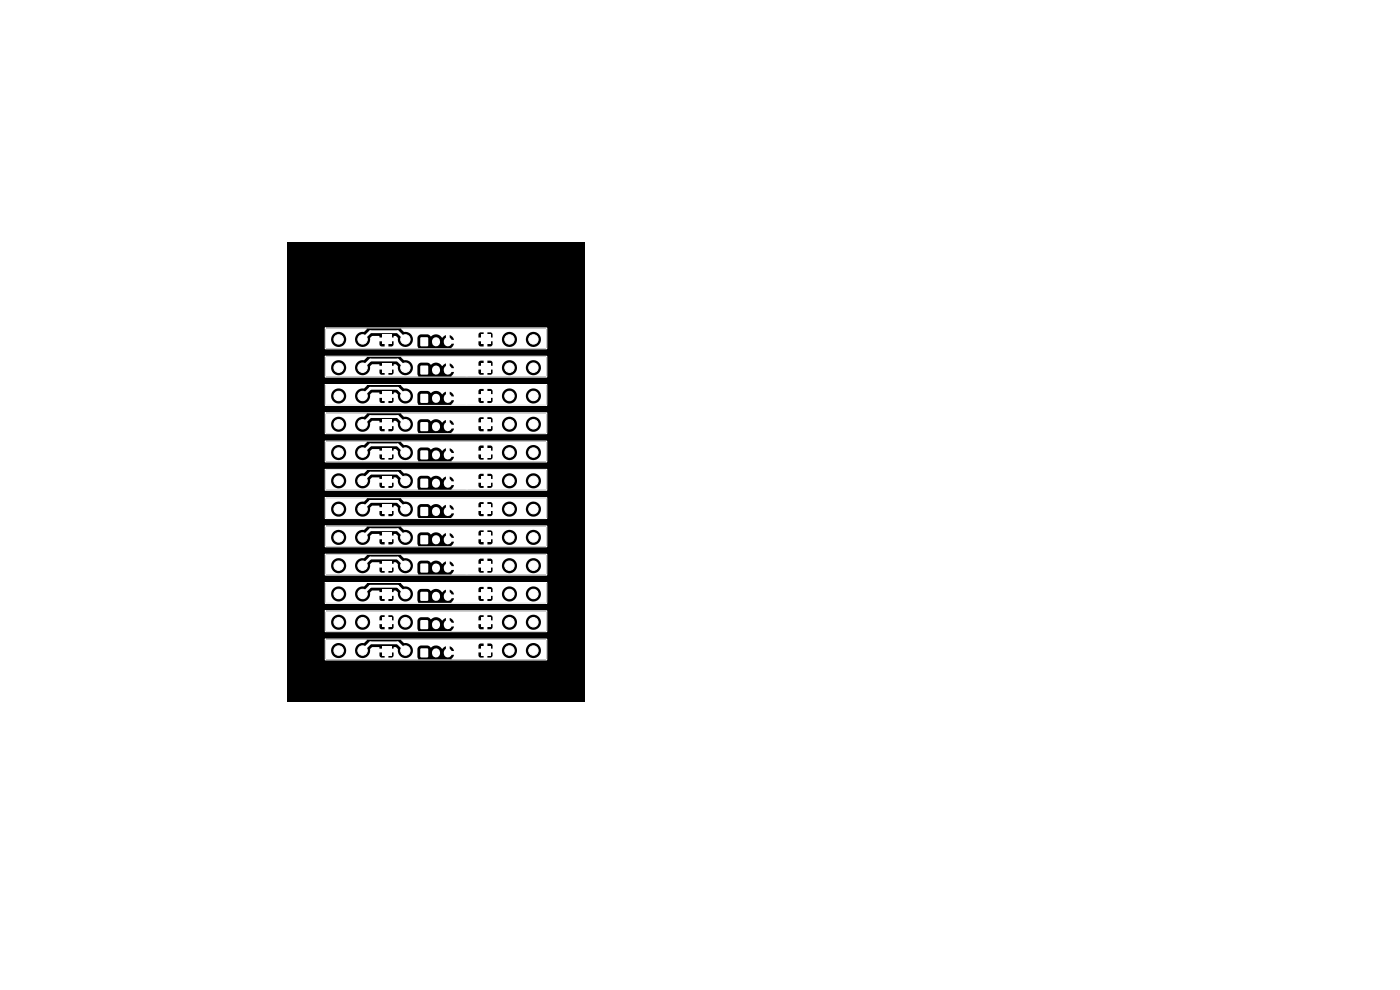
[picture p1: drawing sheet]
<svg xmlns="http://www.w3.org/2000/svg" width="297mm" height="210mm" viewBox="0 0 297 210" stroke-linecap="round" stroke-linejoin="round" font-family="sans-serif">
<path d="M61 51.5h63v97.4h-63z" fill="#000"/>
<path d="M102 137h2v2h-2z" fill="#fff"/>
<g fill="#fff" stroke="#fff" stroke-width=".21">
<circle cx="108.1" cy="138" r="1"/>
<circle cx="113.2" cy="138" r="1"/>
</g>
<path d="M81 137h2v2h-2z" fill="#fff"/>
<g fill="#fff" stroke="#fff" stroke-width=".21">
<circle cx="76.9" cy="138" r="1"/>
<circle cx="71.8" cy="138" r="1"/>
</g>
<path d="M81 131h2v2h-2z" fill="#fff"/>
<g fill="#fff" stroke="#fff" stroke-width=".21">
<circle cx="76.9" cy="132" r="1"/>
<circle cx="71.8" cy="132" r="1"/>
</g>
<path d="M89.2 131.6h1.6v1.8h-1.6z" fill="#fff"/>
<path d="M92.5 132.4v.2M95 132.4v.2" fill="none" stroke="#fff" stroke-width="1.7"/>
<path d="M102 131h2v2h-2z" fill="#fff"/>
<g fill="#fff" stroke="#fff" stroke-width=".21">
<circle cx="108.1" cy="132" r="1"/>
<circle cx="113.2" cy="132" r="1"/>
</g>
<path d="M89.2 137.6h1.6v1.8h-1.6z" fill="#fff"/>
<path d="M92.5 138.4v.2M95 138.4v.2" fill="none" stroke="#fff" stroke-width="1.7"/>
<path d="M102 107h2v2h-2z" fill="#fff"/>
<g fill="#fff" stroke="#fff" stroke-width=".21">
<circle cx="108.1" cy="108" r="1"/>
<circle cx="113.2" cy="108" r="1"/>
</g>
<path d="M89.2 125.6h1.6v1.8h-1.6z" fill="#fff"/>
<path d="M92.5 126.4v.2M95 126.4v.2" fill="none" stroke="#fff" stroke-width="1.7"/>
<path d="M81 107h2v2h-2z" fill="#fff"/>
<g fill="#fff" stroke="#fff" stroke-width=".21">
<circle cx="76.9" cy="108" r="1"/>
<circle cx="71.8" cy="108" r="1"/>
</g>
<path d="M81 113h2v2h-2z" fill="#fff"/>
<g fill="#fff" stroke="#fff" stroke-width=".21">
<circle cx="76.9" cy="114" r="1"/>
<circle cx="71.8" cy="114" r="1"/>
</g>
<path d="M102 119h2v2h-2z" fill="#fff"/>
<g fill="#fff" stroke="#fff" stroke-width=".21">
<circle cx="108.1" cy="120" r="1"/>
<circle cx="113.2" cy="120" r="1"/>
</g>
<path d="M102 125h2v2h-2z" fill="#fff"/>
<g fill="#fff" stroke="#fff" stroke-width=".21">
<circle cx="108.1" cy="126" r="1"/>
<circle cx="113.2" cy="126" r="1"/>
</g>
<path d="M81 119h2v2h-2z" fill="#fff"/>
<g fill="#fff" stroke="#fff" stroke-width=".21">
<circle cx="76.9" cy="120" r="1"/>
<circle cx="71.8" cy="120" r="1"/>
</g>
<path d="M89.2 107.6h1.6v1.8h-1.6z" fill="#fff"/>
<path d="M92.5 108.4v.2M95 108.4v.2" fill="none" stroke="#fff" stroke-width="1.7"/>
<path d="M81 101h2v2h-2z" fill="#fff"/>
<g fill="#fff" stroke="#fff" stroke-width=".21">
<circle cx="76.9" cy="102" r="1"/>
<circle cx="71.8" cy="102" r="1"/>
</g>
<path d="M102 101h2v2h-2z" fill="#fff"/>
<g fill="#fff" stroke="#fff" stroke-width=".21">
<circle cx="108.1" cy="102" r="1"/>
<circle cx="113.2" cy="102" r="1"/>
</g>
<path d="M102 113h2v2h-2z" fill="#fff"/>
<g fill="#fff" stroke="#fff" stroke-width=".21">
<circle cx="108.1" cy="114" r="1"/>
<circle cx="113.2" cy="114" r="1"/>
</g>
<path d="M81 125h2v2h-2z" fill="#fff"/>
<g fill="#fff" stroke="#fff" stroke-width=".21">
<circle cx="76.9" cy="126" r="1"/>
<circle cx="71.8" cy="126" r="1"/>
</g>
<path d="M89.2 101.6h1.6v1.8h-1.6z" fill="#fff"/>
<path d="M92.5 102.4v.2M95 102.4v.2" fill="none" stroke="#fff" stroke-width="1.7"/>
<path d="M89.2 119.6h1.6v1.8h-1.6z" fill="#fff"/>
<path d="M92.5 120.4v.2M95 120.4v.2" fill="none" stroke="#fff" stroke-width="1.7"/>
<path d="M89.2 113.6h1.6v1.8h-1.6z" fill="#fff"/>
<path d="M92.5 114.4v.2M95 114.4v.2" fill="none" stroke="#fff" stroke-width="1.7"/>
<path d="M81 95h2v2h-2z" fill="#fff"/>
<g fill="#fff" stroke="#fff" stroke-width=".21">
<circle cx="76.9" cy="96" r="1"/>
<circle cx="71.8" cy="96" r="1"/>
</g>
<path d="M102 95h2v2h-2z" fill="#fff"/>
<g fill="#fff" stroke="#fff" stroke-width=".21">
<circle cx="108.1" cy="96" r="1"/>
<circle cx="113.2" cy="96" r="1"/>
</g>
<path d="M89.2 95.6h1.6v1.8h-1.6z" fill="#fff"/>
<path d="M92.5 96.4v.2M95 96.4v.2" fill="none" stroke="#fff" stroke-width="1.7"/>
<path d="M81 89h2v2h-2z" fill="#fff"/>
<g fill="#fff" stroke="#fff" stroke-width=".21">
<circle cx="76.9" cy="90" r="1"/>
<circle cx="71.8" cy="90" r="1"/>
</g>
<path d="M102 89h2v2h-2z" fill="#fff"/>
<g fill="#fff" stroke="#fff" stroke-width=".21">
<circle cx="108.1" cy="90" r="1"/>
<circle cx="113.2" cy="90" r="1"/>
</g>
<path d="M89.2 89.6h1.6v1.8h-1.6z" fill="#fff"/>
<path d="M92.5 90.4v.2M95 90.4v.2" fill="none" stroke="#fff" stroke-width="1.7"/>
<path d="M81 83h2v2h-2z" fill="#fff"/>
<g fill="#fff" stroke="#fff" stroke-width=".21">
<circle cx="76.9" cy="84" r="1"/>
<circle cx="71.8" cy="84" r="1"/>
</g>
<path d="M102 83h2v2h-2z" fill="#fff"/>
<g fill="#fff" stroke="#fff" stroke-width=".21">
<circle cx="108.1" cy="84" r="1"/>
<circle cx="113.2" cy="84" r="1"/>
</g>
<path d="M89.2 83.6h1.6v1.8h-1.6z" fill="#fff"/>
<path d="M92.5 84.4v.2M95 84.4v.2" fill="none" stroke="#fff" stroke-width="1.7"/>
<path d="M81 77h2v2h-2z" fill="#fff"/>
<g fill="#fff" stroke="#fff" stroke-width=".21">
<circle cx="76.9" cy="78" r="1"/>
<circle cx="71.8" cy="78" r="1"/>
</g>
<path d="M102 77h2v2h-2z" fill="#fff"/>
<g fill="#fff" stroke="#fff" stroke-width=".21">
<circle cx="108.1" cy="78" r="1"/>
<circle cx="113.2" cy="78" r="1"/>
</g>
<path d="M89.2 77.6h1.6v1.8h-1.6z" fill="#fff"/>
<path d="M92.5 78.4v.2M95 78.4v.2" fill="none" stroke="#fff" stroke-width="1.7"/>
<path d="M89.2 71.6h1.6v1.8h-1.6z" fill="#fff"/>
<path d="M92.5 72.4v.2M95 72.4v.2" fill="none" stroke="#fff" stroke-width="1.7"/>
<path d="M102 71h2v2h-2z" fill="#fff"/>
<g fill="#fff" stroke="#fff" stroke-width=".21">
<circle cx="108.1" cy="72" r="1"/>
<circle cx="113.2" cy="72" r="1"/>
</g>
<path d="M81 71h2v2h-2z" fill="#fff"/>
<g fill="#fff" stroke="#fff" stroke-width=".21">
<circle cx="76.9" cy="72" r="1"/>
<circle cx="71.8" cy="72" r="1"/>
<circle cx="86" cy="138" r="1"/>
<circle cx="99" cy="132.7" r="1"/>
<circle cx="86" cy="132" r="1"/>
<circle cx="99" cy="138.7" r="1"/>
<circle cx="99" cy="114.7" r="1"/>
<circle cx="99" cy="102.7" r="1"/>
<circle cx="86" cy="114" r="1"/>
<circle cx="86" cy="108" r="1"/>
<circle cx="86" cy="120" r="1"/>
<circle cx="99" cy="120.7" r="1"/>
<circle cx="99" cy="126.7" r="1"/>
<circle cx="86" cy="126" r="1"/>
<circle cx="86" cy="102" r="1"/>
<circle cx="99" cy="108.7" r="1"/>
<circle cx="99" cy="96.7" r="1"/>
<circle cx="86" cy="96" r="1"/>
<circle cx="99" cy="90.7" r="1"/>
<circle cx="86" cy="90" r="1"/>
<circle cx="99" cy="84.7" r="1"/>
<circle cx="86" cy="84" r="1"/>
<circle cx="99" cy="78.7" r="1"/>
<circle cx="86" cy="78" r="1"/>
<circle cx="86" cy="72" r="1"/>
<circle cx="99" cy="72.7" r="1"/>
</g>
<path d="M76.9 78l1.7-1.6h5.8l1.6 1.6M76.9 72l1.7-1.6h5.8l1.6 1.6M76.9 96l1.7-1.6h5.8l1.6 1.6M76.9 90l1.7-1.6h5.8l1.6 1.6M76.9 84l1.7-1.6h5.8l1.6 1.6M76.9 102l1.7-1.6h5.8l1.6 1.6M76.9 108l1.7-1.6h5.8l1.6 1.6M76.9 114l1.7-1.6h5.8l1.6 1.6M76.9 138l1.7-1.6h5.8l1.6 1.6M76.9 126l1.7-1.6h5.8l1.6 1.6M76.9 120l1.7-1.6h5.8l1.6 1.6" fill="none" stroke="#fff" stroke-width=".6"/>
<g fill="#fff">
<path d="M69.1 69.7h8.7l-.5 .7a1.62 1.62 0 0 0-1.9 2.1 1.62 1.62 0 0 0 2.7 .5h2.4l.3 .4 .8 .1v-1.1h-1.1v.6h-2.4l.4-.6v-.7l.5-.4h1.4l.1 .3h1.1a.56 .56 0 0 0 0 .8 .56 .56 0 0 0 .8 0v1.1h.7l.4-.4v-.7h-1.1l.1-.3-.1-.5h1.1v-.3h.5l.4 .4a1.62 1.62 0 0 0 1.6 1.9 1.62 1.62 0 0 0 1.6-1.8 1.62 1.62 0 0 0-1.9-1.4l-.6-.6v-.1l30.8 .1-.1 4.1h-20v-.1l.5-.8h5.2l.3 .4 .8 .1v-1.1h-1.1v.6h-5.2v-.1h-1a.47 .47 0 0 0 0-.8h1v-.2h6.1v.2a.57 .57 0 0 0 1 .3v1.1h.6l.4-.3 .1-.8h-1.1l.1-.5h3v.2a1.61 1.61 0 0 0 1.7 1.5 1.61 1.61 0 0 0 1.5-1.7h1.9v.2a1.61 1.61 0 0 0 2.4 1.3 1.61 1.61 0 0 0 0-2.8 1.61 1.61 0 0 0-2.4 1.3h-1.9l-.1-.3a1.61 1.61 0 0 0-1.6-1.2 1.61 1.61 0 0 0-1.5 1.5l-3-.1a.55 .55 0 0 0-.6-.4 .55 .55 0 0 0-.5 .5h-6.1l-.4-.6-.5-.2v1l-.5-.1-.3 .2v-1.1l-.8 .5-.5-.5-.5-.1h8.7v.6h1.1v-1.1h.8v1.1h1.1l-.1-.8-.4-.3h-2l-.4 .1-.1 .4h-8.7a1.79 1.79 0 0 0-1.4 .4l-.7-.5h-1.4a.85 .85 0 0 0-.8 .8l.1 2.2h-19.5v-2h1.1v.2a1.61 1.61 0 0 0 2.5 1.3 1.61 1.61 0 0 0 0-2.8 1.61 1.61 0 0 0-2.5 1.3h-1.1z"/>
<path d="M69.1 75.7h8.7l-.5 .7a1.62 1.62 0 0 0-1.9 2.1 1.62 1.62 0 0 0 2.7 .5h2.4l.3 .4 .8 .1v-1.1h-1.1v.6h-2.4l.4-.6v-.7l.5-.4h1.4l.1 .3h1.1a.56 .56 0 0 0 0 .8 .56 .56 0 0 0 .8 0v1.1h.7l.4-.4v-.7h-1.1l.1-.3-.1-.5h1.1v-.3h.5l.4 .4a1.62 1.62 0 0 0 1.6 1.9 1.62 1.62 0 0 0 1.6-1.8 1.62 1.62 0 0 0-1.9-1.4l-.6-.6v-.1l30.8 .1-.1 4.1h-20v-.1l.5-.8h5.2l.3 .4 .8 .1v-1.1h-1.1v.6h-5.2v-.1h-1a.47 .47 0 0 0 0-.8h1v-.2h6.1v.2a.57 .57 0 0 0 1 .3v1.1h.6l.4-.3 .1-.8h-1.1l.1-.5h3v.2a1.61 1.61 0 0 0 1.7 1.5 1.61 1.61 0 0 0 1.5-1.7h1.9v.2a1.61 1.61 0 0 0 2.4 1.3 1.61 1.61 0 0 0 0-2.8 1.61 1.61 0 0 0-2.4 1.3h-1.9l-.1-.3a1.61 1.61 0 0 0-1.6-1.2 1.61 1.61 0 0 0-1.5 1.5l-3-.1a.55 .55 0 0 0-.6-.4 .55 .55 0 0 0-.5 .5h-6.1l-.4-.6-.5-.2v1l-.5-.1-.3 .2v-1.1l-.8 .5-.5-.5-.5-.1h8.7v.6h1.1v-1.1h.8v1.1h1.1l-.1-.8-.4-.3h-2l-.4 .1-.1 .4h-8.7a1.79 1.79 0 0 0-1.4 .4l-.7-.5h-1.4a.85 .85 0 0 0-.8 .8l.1 2.2h-19.5v-2h1.1v.2a1.61 1.61 0 0 0 2.5 1.3 1.61 1.61 0 0 0 0-2.8 1.61 1.61 0 0 0-2.5 1.3h-1.1z"/>
<path d="M69.1 81.7h8.7l-.5 .7a1.62 1.62 0 0 0-1.9 2.1 1.62 1.62 0 0 0 2.7 .5h2.4l.3 .4 .8 .1v-1.1h-1.1v.6h-2.4l.4-.6v-.7l.5-.4h1.4l.1 .3h1.1a.56 .56 0 0 0 0 .8 .56 .56 0 0 0 .8 0v1.1h.7l.4-.4v-.7h-1.1l.1-.3-.1-.5h1.1v-.3h.5l.4 .4a1.62 1.62 0 0 0 1.6 1.9 1.62 1.62 0 0 0 1.6-1.8 1.62 1.62 0 0 0-1.9-1.4l-.6-.6v-.1l30.8 .1-.1 4.1h-20v-.1l.5-.8h5.2l.3 .4 .8 .1v-1.1h-1.1v.6h-5.2v-.1h-1a.47 .47 0 0 0 0-.8h1v-.2h6.1v.2a.57 .57 0 0 0 1 .3v1.1h.6l.4-.3 .1-.8h-1.1l.1-.5h3v.2a1.61 1.61 0 0 0 1.7 1.5 1.61 1.61 0 0 0 1.5-1.7h1.9v.2a1.61 1.61 0 0 0 2.4 1.3 1.61 1.61 0 0 0 0-2.8 1.61 1.61 0 0 0-2.4 1.3h-1.9l-.1-.3a1.61 1.61 0 0 0-1.6-1.2 1.61 1.61 0 0 0-1.5 1.5l-3-.1a.55 .55 0 0 0-.6-.4 .55 .55 0 0 0-.5 .5h-6.1l-.4-.6-.5-.2v1l-.5-.1-.3 .2v-1.1l-.8 .5-.5-.5-.5-.1h8.7v.6h1.1v-1.1h.8v1.1h1.1l-.1-.8-.4-.3h-2l-.4 .1-.1 .4h-8.7a1.79 1.79 0 0 0-1.4 .4l-.7-.5h-1.4a.85 .85 0 0 0-.8 .8l.1 2.2h-19.5v-2h1.1a1.61 1.61 0 0 0 2.3 1.6 1.61 1.61 0 0 0 .4-2.7 1.61 1.61 0 0 0-2.6 .8l-.1 .3h-1.1z"/>
<path d="M69.1 87.7h8.7l-.5 .7a1.62 1.62 0 0 0-1.9 2.1 1.62 1.62 0 0 0 2.7 .5h2.4l.3 .4 .8 .1v-1.1h-1.1v.6h-2.4l.4-.6v-.7l.5-.4h1.4l.1 .3h1.1a.56 .56 0 0 0 0 .8 .56 .56 0 0 0 .8 0v1.1h.7l.4-.4v-.7h-1.1l.1-.3-.1-.5h1.1v-.3h.5l.4 .4a1.62 1.62 0 0 0 1.6 1.9 1.62 1.62 0 0 0 1.6-1.8 1.62 1.62 0 0 0-1.9-1.4l-.6-.6v-.1l30.8 .1-.1 4.1h-20v-.1l.5-.8h5.2l.3 .4 .8 .1v-1.1h-1.1v.6h-5.2v-.1h-1a.47 .47 0 0 0 0-.8h1v-.2h6.1v.2a.57 .57 0 0 0 1 .3v1.1h.6l.4-.3 .1-.8h-1.1l.1-.5h3v.2a1.61 1.61 0 0 0 1.7 1.5 1.61 1.61 0 0 0 1.5-1.7h1.9v.2a1.61 1.61 0 0 0 2.4 1.3 1.61 1.61 0 0 0 0-2.8 1.61 1.61 0 0 0-2.4 1.3h-1.9l-.1-.3a1.61 1.61 0 0 0-1.6-1.2 1.61 1.61 0 0 0-1.5 1.5l-3-.1a.55 .55 0 0 0-.6-.4 .55 .55 0 0 0-.5 .5h-6.1l-.4-.6-.5-.2v1l-.5-.1-.3 .2v-1.1l-.8 .5-.5-.5-.5-.1h8.7v.6h1.1v-1.1h.8v1.1h1.1l-.1-.8-.4-.3h-2l-.4 .1-.1 .4h-8.7a1.79 1.79 0 0 0-1.4 .4l-.7-.5h-1.4a.85 .85 0 0 0-.8 .8l.1 2.2h-19.5v-2h1.1v.2a1.61 1.61 0 0 0 2.5 1.3 1.61 1.61 0 0 0 0-2.8 1.61 1.61 0 0 0-2.5 1.3h-1.1z"/>
<path d="M69.1 93.7h8.7l-.5 .7a1.62 1.62 0 0 0-1.9 2.1 1.62 1.62 0 0 0 2.7 .5h2.4l.3 .4 .8 .1v-1.1h-1.1v.6h-2.4l.4-.6v-.7l.5-.4h1.4l.1 .3 1.1 .1a.56 .56 0 0 0 0 .7 .56 .56 0 0 0 .8 0v1.1h.7l.4-.4v-.7h-1.1l.1-.3-.1-.5h1.1v-.3h.5l.4 .4a1.63 1.63 0 0 0 1.5 1.9 1.63 1.63 0 0 0 1.7-1.7 1.63 1.63 0 0 0-1.9-1.5l-.6-.6v-.1l30.8 .1-.1 4.1h-20v-.1l.5-.8h5.2l.3 .4 .8 .1v-1.1h-1.1v.6h-5.2v-.1h-1a.47 .47 0 0 0 0-.8h1v-.2h6.1v.2a.57 .57 0 0 0 1 .3v1.1h.7l.4-.4v-.7h-1.1l.1-.5h3a1.61 1.61 0 0 0 1.6 1.7 1.61 1.61 0 0 0 1.6-1.7h1.9v.2a1.61 1.61 0 0 0 2.4 1.3 1.61 1.61 0 0 0 0-2.8 1.61 1.61 0 0 0-2.4 1.3h-1.9l-.1-.3a1.61 1.61 0 0 0-1.6-1.2 1.61 1.61 0 0 0-1.5 1.5l-3-.1a.55 .55 0 0 0-.6-.4 .55 .55 0 0 0-.5 .5h-6.1l-.4-.6-.5-.2v1l-.5-.1-.3 .2v-1.1l-.8 .5-.5-.5-.5-.1h8.7v.6h1.1v-1.1h.8v1.1h1.1l-.1-.8-.4-.3h-2l-.4 .1-.1 .4h-8.7a1.79 1.79 0 0 0-1.4 .4l-.7-.5h-1.4a.85 .85 0 0 0-.8 .8l.1 2.2h-19.5v-2h1.1v.2a1.61 1.61 0 0 0 2.5 1.3 1.61 1.61 0 0 0 0-2.8 1.61 1.61 0 0 0-2.5 1.3h-1.1z"/>
<path d="M69.1 123.7h8.7l-.5 .7a1.62 1.62 0 0 0-1.9 2.1 1.62 1.62 0 0 0 2.7 .5h2.4l.3 .4 .8 .1v-1.1h-1.1v.6h-2.4l.4-.6v-.7l.5-.4h1.4l.1 .3h1.1a.56 .56 0 0 0 0 .8 .56 .56 0 0 0 .8 0v1.1h.7l.4-.4v-.7h-1.1l.1-.3-.1-.5h1.1v-.3h.5l.4 .4a1.62 1.62 0 0 0 1.6 1.9 1.62 1.62 0 0 0 1.6-1.8 1.62 1.62 0 0 0-1.9-1.4l-.6-.6v-.1l30.8 .1-.1 4.1h-20v-.1l.5-.8h5.2l.3 .4 .8 .1v-1.1h-1.1v.6h-5.2v-.1h-1a.47 .47 0 0 0 0-.8h1v-.2h6.1v.2a.57 .57 0 0 0 1 .3v1.1h.6l.4-.3 .1-.8h-1.1l.1-.5h3v.2a1.61 1.61 0 0 0 1.7 1.5 1.61 1.61 0 0 0 1.5-1.7h1.9v.2a1.61 1.61 0 0 0 2.4 1.3 1.61 1.61 0 0 0 0-2.8 1.61 1.61 0 0 0-2.4 1.3h-1.9l-.1-.3a1.61 1.61 0 0 0-1.6-1.2 1.61 1.61 0 0 0-1.5 1.5l-3-.1a.55 .55 0 0 0-.6-.3 .55 .55 0 0 0-.5 .4h-6.1l-.4-.6-.5-.2v1l-.5-.1-.3 .2v-1.1l-.8 .5-.5-.5-.5-.1h8.7v.6h1.1v-1.1h.8v1.1h1.1l-.1-.8-.4-.3h-2l-.4 .1-.1 .4h-8.7a1.79 1.79 0 0 0-1.4 .4l-.7-.5h-1.4a.85 .85 0 0 0-.8 .8l.1 2.2h-19.5v-2h1.1v.2a1.61 1.61 0 0 0 2.5 1.3 1.61 1.61 0 0 0 0-2.8 1.61 1.61 0 0 0-2.5 1.3h-1.1z"/>
<path d="M69.1 99.7h8.7l-.5 .7a1.62 1.62 0 0 0-1.9 2.1 1.62 1.62 0 0 0 2.7 .5h2.4l.3 .4 .8 .1v-1.1h-1.1v.6h-2.4l.4-.6v-.7l.5-.4h1.4l.1 .3h1.1a.56 .56 0 0 0 0 .8 .56 .56 0 0 0 .8 0v1.1h.7l.4-.4v-.7h-1.1l.1-.3-.1-.5h1.1v-.3h.5l.4 .4a1.62 1.62 0 0 0 1.6 1.9 1.62 1.62 0 0 0 1.6-1.8 1.62 1.62 0 0 0-1.9-1.4l-.6-.6v-.1l30.8 .1-.1 4.1h-20v-.1l.5-.8h5.2l.3 .4 .8 .1v-1.1h-1.1v.6h-5.2v-.1h-1a.47 .47 0 0 0 0-.8h1v-.2h6.1v.2a.57 .57 0 0 0 1 .3v1.1h.6l.4-.3 .1-.8h-1.1l.1-.5h3v.2a1.61 1.61 0 0 0 1.7 1.5 1.61 1.61 0 0 0 1.5-1.7h1.9v.2a1.61 1.61 0 0 0 2.4 1.3 1.61 1.61 0 0 0 0-2.8 1.61 1.61 0 0 0-2.4 1.3h-1.9l-.1-.3a1.61 1.61 0 0 0-1.6-1.2 1.61 1.61 0 0 0-1.5 1.5l-3-.1a.55 .55 0 0 0-.6-.4 .55 .55 0 0 0-.5 .5h-6.1l-.4-.6-.5-.2v1l-.5-.1-.3 .2v-1.1l-.8 .5-.5-.5-.5-.1h8.7v.6h1.1v-1.1h.8v1.1h1.1l-.1-.8-.4-.3h-2l-.4 .1-.1 .4h-8.7a1.79 1.79 0 0 0-1.4 .4l-.7-.5h-1.4a.85 .85 0 0 0-.8 .8l.1 2.2h-19.5v-2h1.1v.2a1.61 1.61 0 0 0 2.5 1.3 1.61 1.61 0 0 0 0-2.8 1.61 1.61 0 0 0-2.5 1.3h-1.1z"/>
<path d="M69.1 117.7h8.7l-.5 .7a1.62 1.62 0 0 0-1.9 2.1 1.62 1.62 0 0 0 2.7 .5h2.4l.3 .4 .8 .1v-1.1h-1.1v.6h-2.4l.4-.6v-.7l.5-.4h1.4l.1 .3h1.1a.56 .56 0 0 0 0 .8 .56 .56 0 0 0 .8 0v1.1h.7l.4-.4v-.7h-1.1l.1-.3-.1-.5h1.1v-.3h.5l.4 .4a1.62 1.62 0 0 0 1.6 1.9 1.62 1.62 0 0 0 1.6-1.8 1.62 1.62 0 0 0-1.9-1.4l-.6-.6v-.1l30.8 .1-.1 4.1h-20v-.1l.5-.8h5.2l.3 .4 .8 .1v-1.1h-1.1v.6h-5.2v-.1h-1a.47 .47 0 0 0 0-.8h1v-.2h6.1v.2a.57 .57 0 0 0 1 .3v1.1h.6l.4-.3 .1-.8h-1.1l.1-.5h3v.2a1.61 1.61 0 0 0 1.7 1.5 1.61 1.61 0 0 0 1.5-1.7h1.9v.2a1.61 1.61 0 0 0 2.4 1.3 1.61 1.61 0 0 0 0-2.8 1.61 1.61 0 0 0-2.4 1.3h-1.9l-.1-.3a1.61 1.61 0 0 0-1.6-1.2 1.61 1.61 0 0 0-1.5 1.5l-3-.1a.55 .55 0 0 0-.6-.3 .55 .55 0 0 0-.5 .4h-6.1l-.4-.6-.5-.2v1l-.5-.1-.3 .2v-1.1l-.8 .5-.5-.5-.5-.1h8.7v.6h1.1v-1.1h.8v1.1h1.1l-.1-.8-.4-.3h-2l-.4 .1-.1 .4-9.1-.1-1 .5-.7-.5h-1.4a.85 .85 0 0 0-.8 .8l.1 2.2h-19.5v-2h1.1v.2a1.61 1.61 0 0 0 2.5 1.3 1.61 1.61 0 0 0 0-2.8 1.61 1.61 0 0 0-2.5 1.3h-1.1z"/>
<path d="M69.1 105.7h8.7l-.5 .7a1.62 1.62 0 0 0-1.9 2.1 1.62 1.62 0 0 0 2.7 .5h2.4l.3 .4 .8 .1v-1.1h-1.1v.6h-2.4l.4-.6v-.7l.5-.4h1.4l.1 .3h1.1a.56 .56 0 0 0 0 .8 .56 .56 0 0 0 .8 0v1.1h.7l.4-.4v-.7h-1.1l.1-.3-.1-.5h1.1v-.3h.5l.4 .4a1.62 1.62 0 0 0 1.6 1.9 1.62 1.62 0 0 0 1.6-1.8 1.62 1.62 0 0 0-1.9-1.4l-.6-.6v-.1l30.8 .1-.1 4.1h-20v-.1l.5-.8h5.2l.3 .4 .8 .1v-1.1h-1.1v.6h-5.2v-.1h-1a.47 .47 0 0 0 0-.8h1v-.2h6.1v.2a.57 .57 0 0 0 1 .3v1.1h.6l.4-.3 .1-.8h-1.1l.1-.5h3v.2a1.61 1.61 0 0 0 1.7 1.5 1.61 1.61 0 0 0 1.5-1.7h1.9v.2a1.61 1.61 0 0 0 2.4 1.3 1.61 1.61 0 0 0 0-2.8 1.61 1.61 0 0 0-2.4 1.3h-1.9l-.1-.3a1.61 1.61 0 0 0-1.6-1.2 1.61 1.61 0 0 0-1.5 1.5l-3-.1a.55 .55 0 0 0-.6-.4 .55 .55 0 0 0-.5 .5h-6.1l-.4-.6-.5-.2v1l-.5-.1-.3 .2v-1.1l-.8 .5-.5-.5-.5-.1h8.7v.6h1.1v-1.1h.8v1.1h1.1l-.1-.8-.4-.3h-2l-.4 .1-.1 .4h-8.7a1.79 1.79 0 0 0-1.4 .4l-.7-.5h-1.4a.85 .85 0 0 0-.8 .8l.1 2.2h-19.5v-2h1.1v.2a1.61 1.61 0 0 0 2.5 1.3 1.61 1.61 0 0 0 0-2.8 1.61 1.61 0 0 0-2.5 1.3h-1.1z"/>
<path d="M69.1 111.7h8.7l-.5 .7a1.62 1.62 0 0 0-1.9 2.1 1.62 1.62 0 0 0 2.7 .5h2.4l.3 .4 .8 .1v-1.1h-1.1v.6h-2.4l.4-.6v-.7l.5-.4h1.4l.1 .3h1.1a.56 .56 0 0 0 0 .8 .56 .56 0 0 0 .8 0v1.1h.7l.4-.4v-.7h-1.1l.1-.3-.1-.5h1.1v-.3h.5l.4 .4a1.62 1.62 0 0 0 1.6 1.9 1.62 1.62 0 0 0 1.6-1.8 1.62 1.62 0 0 0-1.9-1.4l-.6-.6v-.1l30.8 .1-.1 4.1h-20v-.1l.5-.8h5.2l.3 .4 .8 .1v-1.1h-1.1v.6h-5.2v-.1h-1a.47 .47 0 0 0 0-.8h1v-.2h6.1v.2a.57 .57 0 0 0 1 .3v1.1h.6l.4-.3 .1-.8h-1.1l.1-.5h3v.2a1.61 1.61 0 0 0 1.7 1.5 1.61 1.61 0 0 0 1.5-1.7h1.9v.2a1.61 1.61 0 0 0 2.4 1.3 1.61 1.61 0 0 0 0-2.8 1.61 1.61 0 0 0-2.4 1.3h-1.9l-.1-.3a1.61 1.61 0 0 0-1.6-1.2 1.61 1.61 0 0 0-1.5 1.5l-3-.1a.55 .55 0 0 0-.6-.3 .55 .55 0 0 0-.5 .4h-6.1l-.4-.6-.5-.2v1l-.5-.1-.3 .2v-1.1l-.8 .5-.5-.5-.5-.1h8.7v.6h1.1v-1.1h.8v1.1h1.1l-.1-.8-.4-.3h-2l-.4 .1-.1 .4h-8.7a1.79 1.79 0 0 0-1.4 .4l-.7-.5h-1.4a.85 .85 0 0 0-.8 .8l.1 2.2h-19.5v-2h1.1v.2a1.61 1.61 0 0 0 2.5 1.3 1.61 1.61 0 0 0 0-2.8 1.61 1.61 0 0 0-2.5 1.3h-1.1z"/>
<path d="M69.1 129.7l46.8 .1-.1 4.1h-20v-.1l.5-.8h5.2l.3 .4 .8 .1v-1.1h-1.1v.6h-5.2v-.1h-1a.47 .47 0 0 0 0-.8h1v-.2h6.1v.2a.57 .57 0 0 0 1 .3v1.1h.6l.4-.3 .1-.8h-1.1l.1-.5h3v.2a1.61 1.61 0 0 0 1.7 1.5 1.61 1.61 0 0 0 1.5-1.7h1.9v.2a1.61 1.61 0 0 0 2.4 1.3 1.61 1.61 0 0 0 0-2.8 1.61 1.61 0 0 0-2.4 1.3h-1.9l-.1-.3a1.61 1.61 0 0 0-1.6-1.2 1.61 1.61 0 0 0-1.5 1.5l-3-.1a.55 .55 0 0 0-.6-.3 .55 .55 0 0 0-.5 .4h-6.1l-.4-.6-.5-.2v1l-.5-.1-.3 .2v-1.1l-.8 .5-.5-.5-.5-.1h8.7v.6h1.1v-1.1h.8v1.1h1.1l-.1-.8-.4-.3h-2l-.4 .1-.1 .4h-8.7a1.79 1.79 0 0 0-1.4 .4l-.7-.5h-1.4a.85 .85 0 0 0-.8 .8l.1 2.2h-19.5v-2h1.1v.2a1.61 1.61 0 0 0 1.8 1.5 1.61 1.61 0 0 0 1.4-1.7h1.9v.2a1.61 1.61 0 0 0 1.1 1.4 1.61 1.61 0 0 0 1.7-.5h2.4l.3 .4 .8 .1v-1.1h-1.1v.6h-2.4l.3-.4 .1-.7h2.9v.2a.57 .57 0 0 0 1 .3v1.1h.7l.4-.4v-.7h-1.1l.1-.5h1.9v.2a1.61 1.61 0 0 0 2.4 1.3 1.61 1.61 0 0 0 0-2.8 1.61 1.61 0 0 0-2.4 1.3l-1.9-.1a.55 .55 0 0 0-.6-.3 .55 .55 0 0 0-.5 .4h-2.9l-.4-.9h2.4v.6h1.1v-1.1h.8v1.1h1.1l-.1-.8-.4-.3h-2l-.4 .1-.1 .4h-2.4a1.61 1.61 0 0 0-1.7-.5 1.61 1.61 0 0 0-1.1 1.4h-1.9v-.3a1.61 1.61 0 0 0-1.7-1.2 1.61 1.61 0 0 0-1.5 1.5h-1.1z"/>
<path d="M69.1 135.7h8.7l-.5 .7a1.62 1.62 0 0 0-1.9 2.1 1.62 1.62 0 0 0 2.7 .5h2.4l.3 .4 .8 .1v-1.1h-1.1v.6h-2.4l.4-.6v-.7l.5-.4h1.4l.1 .3h1.1a.56 .56 0 0 0 0 .8 .56 .56 0 0 0 .8 0v1.1h.7l.4-.4v-.7h-1.1l.1-.3-.1-.5h1.1v-.3h.5l.4 .4a1.62 1.62 0 0 0 1.6 1.9 1.62 1.62 0 0 0 1.6-1.8 1.62 1.62 0 0 0-1.9-1.4l-.6-.6v-.1l30.8 .1-.1 4.1h-20v-.1l.5-.8h5.2l.3 .4 .8 .1v-1.1h-1.1v.6h-5.2v-.1h-1a.47 .47 0 0 0 0-.8h1v-.2h6.1v.2a.57 .57 0 0 0 1 .3v1.1h.6l.4-.3 .1-.8h-1.1l.1-.5h3v.2a1.61 1.61 0 0 0 1.7 1.5 1.61 1.61 0 0 0 1.5-1.7h1.9v.2a1.61 1.61 0 0 0 2.4 1.3 1.61 1.61 0 0 0 0-2.8 1.61 1.61 0 0 0-2.4 1.3h-1.9l-.1-.3a1.61 1.61 0 0 0-1.6-1.2 1.61 1.61 0 0 0-1.5 1.5l-3-.1a.55 .55 0 0 0-.6-.3 .55 .55 0 0 0-.5 .4h-6.1l-.4-.6-.5-.2v1l-.5-.1-.3 .2v-1.1l-.8 .5-.5-.5-.5-.1h8.7v.6h1.1v-1.1h.8v1.1h1.1l-.1-.8-.4-.3h-2l-.4 .1-.1 .4h-8.7a1.79 1.79 0 0 0-1.4 .4l-.7-.5h-1.4a.85 .85 0 0 0-.8 .8l.1 2.2h-19.5v-2h1.1v.2a1.61 1.61 0 0 0 2.5 1.3 1.61 1.61 0 0 0 0-2.8 1.61 1.61 0 0 0-2.5 1.3h-1.1z"/>
</g>
<path d="M69 75.6h47v4.4h-47zM69 69.6h47v4.4h-47zM69 99.6h47v4.4h-47zM69 93.6h47v4.4h-47zM69 87.6h47v4.4h-47zM69 81.6h47v4.4h-47zM69 117.6h47v4.4h-47zM69 111.6h47v4.4h-47zM69 105.6h47v4.4h-47zM69 129.6h47v4.4h-47zM69 135.6h47v4.4h-47zM69 123.6h47v4.4h-47z" fill="none" stroke="#fff" stroke-width=".21"/>
</svg>
